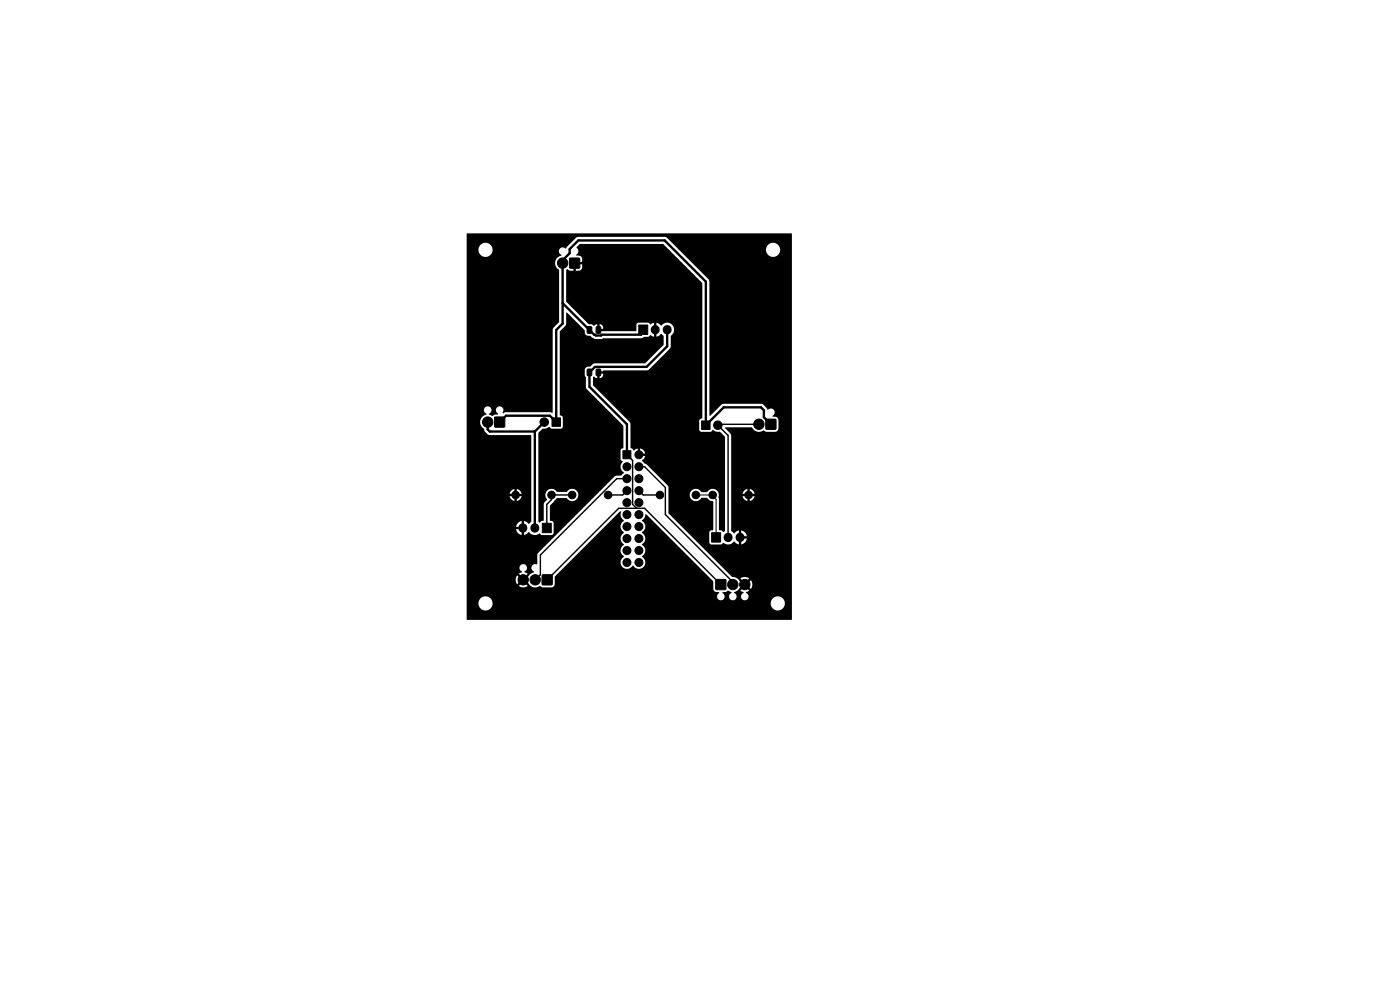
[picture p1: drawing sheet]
<svg xmlns="http://www.w3.org/2000/svg" width="297mm" height="210mm" viewBox="0 0 297 210" stroke-linecap="round" stroke-linejoin="round" font-family="sans-serif">
<g fill="#000" stroke="#000" stroke-width=".21">
<path d="M120.9 54.8h2v2h-2zM124.6 69.3h.7l.2 .1v1.1l-.1 .2h-.6l-.2-.1zM124.6 78.3h.7l.2 .1v1.1l-.1 .2h-.6l-.2-.1zM126.5 69.3h.7l.2 .1v1.1l-.1 .2h-.6l-.2-.1zM126.5 78.3h.7l.2 .1v1.1l-.1 .2h-.6l-.2-.1zM135.5 68.9h1.9v2h-1.9zM105 88.5h2v2.1h-2zM117.1 88.6h1.8v1.8h-1.8zM132.1 95.6h1.8v1.7h-1.8zM148.8 89.3h1.8v1.8h-1.8zM162.5 89h2.1v2h-2.1zM115 111h2v2h-2z"/>
<path d="M151 113h1.9v2h-1.9zM115.1 122h2v2h-2zM151.9 123h2v2h-2z"/>
<circle cx="119.4" cy="55.8" r="1.1"/>
<circle cx="103.5" cy="89.5" r="1.1"/>
<circle cx="115.5" cy="89.5" r=".9"/>
<circle cx="133" cy="99" r=".85"/>
<circle cx="135.5" cy="99" r=".85"/>
<circle cx="135.5" cy="96.5" r=".85"/>
<circle cx="152.3" cy="90.2" r=".9"/>
<circle cx="161" cy="90" r="1.1"/>
<circle cx="109.4" cy="105" r=".8"/>
<circle cx="117" cy="105" r=".8"/>
<circle cx="121.4" cy="105" r=".8"/>
<circle cx="129" cy="105" r=".8"/>
<circle cx="133" cy="104.1" r=".85"/>
<circle cx="133" cy="101.5" r=".85"/>
<circle cx="133" cy="119.3" r=".85"/>
<circle cx="133" cy="111.7" r=".85"/>
<circle cx="133" cy="109.2" r=".85"/>
<circle cx="133" cy="114.2" r=".85"/>
<circle cx="133" cy="106.6" r=".85"/>
<circle cx="133" cy="116.8" r=".85"/>
<circle cx="135.5" cy="101.5" r=".85"/>
<circle cx="135.5" cy="119.3" r=".85"/>
<circle cx="135.5" cy="104.1" r=".85"/>
<circle cx="135.5" cy="109.2" r=".85"/>
<circle cx="135.5" cy="116.8" r=".85"/>
<circle cx="135.5" cy="111.7" r=".85"/>
<circle cx="135.5" cy="106.6" r=".85"/>
<circle cx="135.5" cy="114.2" r=".85"/>
<circle cx="140" cy="105" r=".8"/>
<circle cx="147.6" cy="105" r=".8"/>
<circle cx="151.2" cy="105" r=".8"/>
<circle cx="158.8" cy="105" r=".8"/>
<circle cx="111" cy="123" r="1.1"/>
<circle cx="113.5" cy="123" r="1.1"/>
<circle cx="155.5" cy="124" r="1.1"/>
<circle cx="158" cy="124" r="1.1"/>
</g>
<path d="M139 69.9v.1M141.5 69.9v.1M110.9 112h.1M113.5 112h.1M154.5 114h.1M157 114h.1" fill="none" stroke="#000" stroke-width="1.9"/>
<path d="M119.4 64.3l6.6 6.7 .4 .2h1.1l.2-.2h8.3v-.6l.5-.5M141.5 69.9v3.6l-4.3 4.3h-11l-1.1 1.2v3.1l7.9 7.9v6.5M103.5 89.5v1.6l.4 .4h9.6M106 89.5l1.4-1.3h9.2l1.4 1.3v-19.5l1.4-1.4v-13.4l1.4-1.5v-.9l1.9-1.8h18.3l8.7 8.7v30.5l3.8-3.8h7.9l.7 .6v1.5l1.4 1.5M113.5 91.5v20.5M115.5 89.5l-2 2" fill="none" stroke="#000" stroke-width=".5"/>
<path d="M163.5 90l.2 .2M151.2 105h-3.6v.4M151.2 104.6v.6l.7 .7v8.1" fill="none" stroke="#000" stroke-width=".21"/>
<path d="M133 96.5l1.2 1.2v9.3l.8 .8M135.5 99h1.2l4.5 4.4v5.8l14.3 14.3v.5M161 90h-8l-.2 .2h-.5l2.2 2.2v21.6M121.4 105h-4.4v1l-1 1v5M133 104.1l-.9 .9h-3.1M133 101.5h-2.2l-16.2 16.2v4.2l-1.1 1.1M135.5 104.1l1 .9h3.5M116.1 123l15.2-15.2h5.4l16.2 16.2" fill="none" stroke="#000" stroke-width=".3"/>
<path d="M99 49.6l68.9-.1 .1 .1v81.8l-68.9 .1-.1-3.6h2.5a1.51 1.51 0 0 0 1.5 1.6 1.51 1.51 0 0 0 1.5-1.6h59v.2a1.51 1.51 0 0 0 2.3 1.2 1.51 1.51 0 0 0 0-2.6 1.51 1.51 0 0 0-2.3 1.2h-59v-.3a1.51 1.51 0 0 0-1.6-1.1 1.51 1.51 0 0 0-1.4 1.4h-2.5v-23.1h10.1v.5h-1a1.29 1.29 0 0 0 1 1v-1h.5l.1 1a1.29 1.29 0 0 0 1-1h-1v-.5l.9-.1a1.29 1.29 0 0 0-1-1v1h-.5v-1a1.29 1.29 0 0 0-1 1.1h-9.1v-15.4h2.9v.3a1.98 1.98 0 0 0 .8 1.3l.2 .6 .5 .5 .4 .2 8.9 .1v18.2l-.5 .5-.5-.4-.5-.2v1h-.5l-.1-1a1.44 1.44 0 0 0-1.1 1.3h.9v.5h-.9v.1a1.44 1.44 0 0 0 1.2 1.1v-1h.5v1l.5-.2 .4-.4a1.76 1.76 0 0 0 2.4 .2l.5 .4h2l.3-.1 .2-.4v-2a.69 .69 0 0 0-.8-.6v-3.1l1.5-1.6h2a1.32 1.32 0 0 0 2.1 .2 1.32 1.32 0 0 0-.1-2 1.32 1.32 0 0 0-2 .4h-2.1a1.34 1.34 0 0 0-1.9-.3 1.34 1.34 0 0 0-.1 2l-.8 .9v3.5l-.5 .2-.4 .3-.2-.3v-18.7l.9-.9 .7-.1 .7-.4 .6 .4h1.9l.4-.4v-2l-.1-.2-.5-.3v-17.6l1.3-1.5v-2.5l.2-.1 3.7 3.8a.92 .92 0 0 0 1.2 1.1l.5 .5 .6 .2h1.3l.4-.1h8.1l.5-.4h.9l.5-.3 .7 .3v-1h.6v1l.5-.2 .4-.4 .6 .5v1.8l-4 4h-10.6l-1 .7a.89 .89 0 0 0-1.1 .6v1.2l.2 .5v2l.2 .4 7.7 7.8v4.7l-.4 .3-.2 .3 .1 1.8 .4 .4a1.57 1.57 0 0 0 .3 2.5l-.6 .6-1.4 .1-16.3 16.3-.1 .4v2a.89 .89 0 0 0-1.2 .4 .89 .89 0 0 0 .5 1.2l-.8 .5-1 1-.3-.3 .7-.8-.7-.4a.86 .86 0 0 0 .6-1 .86 .86 0 0 0-1-.6 .86 .86 0 0 0-.6 .8 .86 .86 0 0 0 .6 .8l-.7 .4 .7 .8-.3 .3-.8-.7a1.58 1.58 0 0 0 0 1.8l.8-.7 .3 .3-.7 .8 .1 .1a1.59 1.59 0 0 0 1.7-.1l-.7-.8 .3-.3 .7 .6a1.79 1.79 0 0 0 2.4 .5l.6 .3h1.8l.4-.2 .3-.4v-1.7l13.8-13.8h.2v1.2l.7 .7a1.6 1.6 0 0 0-.6 2l.6 .6a1.48 1.48 0 0 0 0 2.5 1.48 1.48 0 0 0 0 2.6 1.4 1.4 0 0 0-.4 2.2 1.4 1.4 0 0 0 2.3-.3 1.4 1.4 0 0 0 2.2 .3 1.4 1.4 0 0 0-.3-2.3 1.48 1.48 0 0 0 0-2.5 1.48 1.48 0 0 0 0-2.5 1.48 1.48 0 0 0 0-2.6l.1-.1a1.43 1.43 0 0 0 .6-1.2h.2l14.2 14.2 .1 1.9 .4 .3 .7 .1 .1 .2a.82 .82 0 0 0-.3 1.3 .82 .82 0 0 0 1.3-.1 .82 .82 0 0 0-.4-1.2l.1-.2 .9-.2a.35 .35 0 0 1 .6 .1l.4 .2a.84 .84 0 0 0-.3 1.3 .84 .84 0 0 0 1.3 0 .84 .84 0 0 0-.5-1.3l.8-.5 1-1 .3 .3-.7 .8 .7 .4a.84 .84 0 0 0-.4 1.3 .84 .84 0 0 0 1.4 0 .84 .84 0 0 0-.6-1.3l.7-.4-.7-.8 .3-.3 .8 .7a1.58 1.58 0 0 0 0-1.8l-.8 .7-.3-.3 .7-.8-.1-.1a1.59 1.59 0 0 0-1.7 .1l.7 .8-.3 .3-.7-.6a1.75 1.75 0 0 0-1.5-.8l-13.5-13.5v-5.7l-4.6-4.7-.5-.2-.5-.5 .7-1.1h-.9v-.5h.9a1.33 1.33 0 0 0-1.1-1.1v.9h-.5v-.9l-.8 .5-.7-.6v-5.1l-.2-.4-7.8-7.7v-1.8l.2-.1 .5 .3h.7a.78 .78 0 0 0 .7-.9h-.7v.9h-.5v-1.1l.3-.1v-.2h.9l.2-.2 9.4-.1 4.7-4.7 .1-2.5a1.54 1.54 0 0 0 .3-2.4 1.54 1.54 0 0 0-2.4 .2l-.4-.4-.5-.2v1h-.6v-1l-.7 .3-.5-.3-2-.1-.5 .4v1.3l-.1 .1-7.8 .1-.4-.4v-.1h1.2a.78 .78 0 0 0-.7-1v1h-.5v-1l-.7 .3-.5-.3h-.6l-4.8-4.8v-6.8l.3-.1 .5 .3h.7v-1.1h.5v1.1h1l.4-.6v-.7h-1.1v-.5h1.1l-.1-.9-.3-.4-.8-.1v-.3a.9 .9 0 0 0 0-1.4l.8-.7h17.5l8.4 8.2v28.7l-.5 .2-.2 .3v1.9l.2 .4 .3 .1h1.9l.5-.4 .8 .4h.7l1.1 1.1v19.9l-.4 .3-.3-.3-.6-.2-.1-6.8a1.36 1.36 0 0 0-.7-1.8 1.36 1.36 0 0 0-1.7 .6h-1.2a1.32 1.32 0 0 0-2-.3 1.32 1.32 0 0 0 .1 2 1.32 1.32 0 0 0 1.9-.5h1.2l.5 .5 .8 .3v6l-.6 .2-.2 .3v2.3l.4 .3h2l.5-.3a1.74 1.74 0 0 0 2.4-.3l.4 .4 .5 .2v-1h.5l.1 1a1.44 1.44 0 0 0 1.1-1.2h-.9v-.5h.9v-.2a1.44 1.44 0 0 0-1.2-1.1v1h-.5v-1l-1 .6-.6-.5v-7.8h3.4v.5h-1a1.29 1.29 0 0 0 1.1 1v-1h.5v1a1.29 1.29 0 0 0 1-1h-1v-.5l1-.1a1.29 1.29 0 0 0-1-1v1h-.5l-.1-1a1.29 1.29 0 0 0-1 1.1h-2.4v-12.5l-.1-.3-1.2-1.3h5.7a1.85 1.85 0 0 0 2.6 .6l.4 .3h1.9l.7-.4v-2.4l-.4-.3-.7-.1-.1-.1a.86 .86 0 0 0 .3-1.3 .86 .86 0 0 0-1.3-.1l-1-1.1-.4-.1h-8l-.4 .1-2.4 2.4h-.2v-28.5l-.2-.4-6.4-6.4h18.6v.2a1.51 1.51 0 0 0 2.3 1.2 1.51 1.51 0 0 0 0-2.6 1.51 1.51 0 0 0-2.3 1.2h-18.6l-2.4-2.5-.4-.2h-18.5l-.4 .2-2.2 2.3a.84 .84 0 0 0-1.3 .2 .84 .84 0 0 0 .4 1.2 1.73 1.73 0 0 0-1.3 1.4 1.73 1.73 0 0 0 .8 1.8v11l-1.2 1.2-.2 .4v17.6l-9.9-.1-.5 .3-.2-.1a.85 .85 0 0 0-.2-1.3 .85 .85 0 0 0-1.2 .4 .85 .85 0 0 0 .5 1.1l-.9 .2-.3 .3-.8-.5a.84 .84 0 0 0 .4-1.3 .84 .84 0 0 0-1.4 .1 .84 .84 0 0 0 .5 1.2v.2a1.61 1.61 0 0 0-1.3 1.4h-2.9v-36.5h2.5v.2a1.51 1.51 0 0 0 2.3 1.2 1.51 1.51 0 0 0 0-2.6 1.51 1.51 0 0 0-2.3 1.2h-2.5z" fill="#000"/>
</svg>
